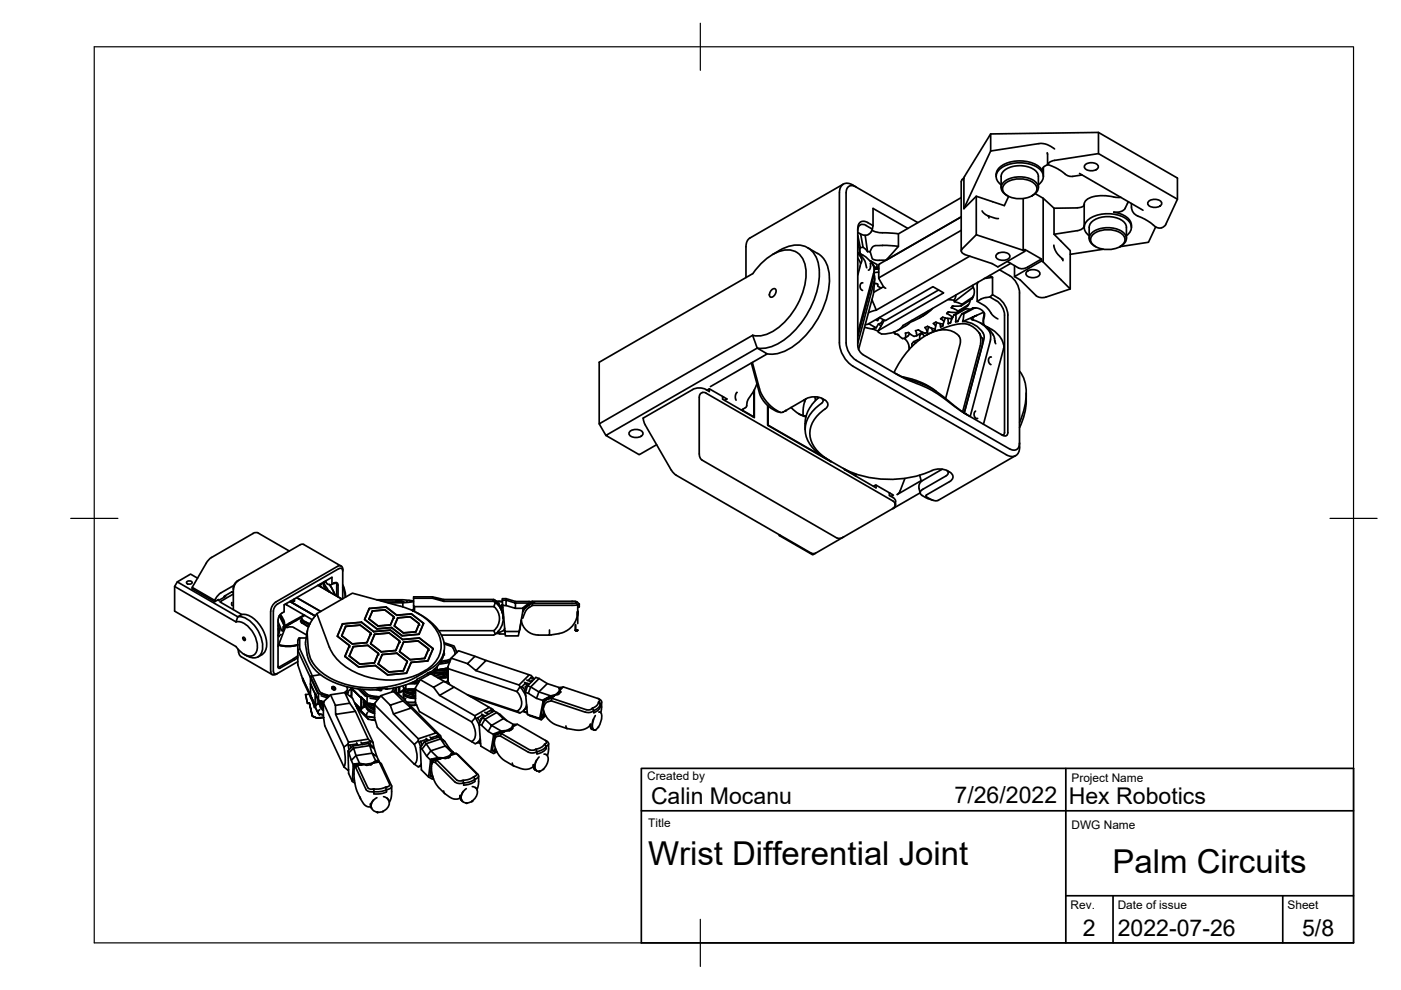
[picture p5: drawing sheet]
<svg xmlns="http://www.w3.org/2000/svg" width="297mm" height="210mm" viewBox="0 0 297 210" stroke-linecap="round" stroke-linejoin="round" font-family="sans-serif">
<defs><g id="words">
<g font-size="7">
<text x="137.4" y="183.5">Wrist Differential Joint</text>
<text x="235.9" y="185.2">Palm Circuits</text>
</g>
<g font-size="4.9">
<text x="138" y="170.6">Calin Mocanu</text>
<text x="202.4" y="170.3">7/26/2022</text>
<text x="226.6" y="170.4">Hex Robotics</text>
<text x="229.6" y="198.6">2</text>
<text x="237" y="198.4">2022-07-26</text>
<text x="276.1" y="198.6">5/8</text>
</g>
<g font-size="2.5">
<text x="137.2" y="165.4">Created by</text>
<text x="227.2" y="165.8">Project Name</text>
<text x="137.4" y="175.4">Title</text>
<text x="227.2" y="175.8">DWG Name</text>
<text x="227" y="192.7">Rev.</text>
<text x="237" y="192.7">Date of issue</text>
<text x="273" y="192.7">Sheet</text>
</g>
</g></defs>
<!-- layer: Visible -->
<g fill="none" stroke="#000" stroke-width=".36">
<path d="M178.8 39l-19.8 11.5M181.5 39.6a1.29 1.29 0 0 0-1.5-.1 1.29 1.29 0 0 0-.6 1.4M203.8 38.5v14.7M204 38.1l.4-.4v6.5M204 38.1l-.2 .4M204.4 37.7l5.6-9.3 22.9-.3 16.7 9.7v4.4l-2.8 5.8-.8 .4-.8-.2-2.3-1.6-1.7-.8M210 28.4v3.6M212.3 39.2a2.01 2.01 0 0 1-.1-3.5 7.2 7.2 0 0 1 8.5 .4 1.96 1.96 0 0 1-.5 3.1M212.3 39.8v-2.4a2.67 2.67 0 0 1 2.4-2.1 5.3 5.3 0 0 1 5.1 1.2l.4 .9v2.4M213.1 38.9a5.3 5.3 0 0 1 6.2 0 1.51 1.51 0 0 1-.5 2.6 5.1 5.1 0 0 1-6-.8 1.37 1.37 0 0 1 .3-1.8zM221.1 36.3a5.6 5.6 0 0 0-5.5-2.2 4.9 4.9 0 0 0-4.3 2.4l-.1 .9M221.2 35.5v1.9"/>
<path d="M222 32.4l.1 2.5M222.1 34.9l.6-.6 .5-.2 9.7-1.5 16.7 9.6M222.1 34.9l2.1 .9 1.6 1.1M222.3 34.9a1.23 1.23 0 0 0-1.2 1.4M223.6 31.6l-1.7-1-1.4-.2-10.5 1.6-5.6 12.2M225.8 36.9l1 .5h.7M228.9 36.8l13.4 7.8M229.4 37.1l-1.9 .3M230 35a1.95 1.95 0 0 1 2.9 .2 1.29 1.29 0 0 1-1.7 1 1.14 1.14 0 0 1-1.3-1zM232.9 28.1v4.5M159 50.5a1.94 1.94 0 0 0-.8 1.8v6.5M163.8 53.9a9.6 9.6 0 0 1 5.5-1.9 4.8 4.8 0 0 1 4.4 4.9 18.1 18.1 0 0 1-9.6 16.4 6.3 6.3 0 0 1-3.6 .5l-.9-2.7"/>
<path d="M171.2 52.5a6.3 6.3 0 0 1 4.3 4.1 14.7 14.7 0 0 1-2.3 11.3 15.4 15.4 0 0 1-7.6 6.9l-2 .3-.9-.1M179.4 40.9v31.8M181.9 53.5l1.4 1.7 .5 1.6M181.9 53.5l.3 .2M181.9 48.4v24.9M181.9 49.9l.5 2.6M181.9 51.3l.4 2.1M181.9 54.7l.6 1.2M181.9 53.7l.8 1.2-.2 1M181.9 48.4a1.28 1.28 0 0 1 .6-1.4 1.28 1.28 0 0 1 1.5 .2l1.1 .7-.1 .7-1.4-.8a1.07 1.07 0 0 0-1.2-.1 1.07 1.07 0 0 0-.5 1.1M181.9 49.3h.1M182.2 53.7a7.2 7.2 0 0 1 2.9 2.5l.3 .8-.1 .8"/>
<path d="M182.2 53.6h.1M182.4 56.4l-.5 1.9M182.4 52.5v1.1h-.3M182.5 55.9l-.1 .5M182.5 49.6l.5 2.8M182.9 60h-.3l-.2 .5 .1 .7 .4 .4M183 52.4l-.6 .1M183.4 49.9l.5 3.5M184.5 55.8v1l-.1 .3-.3 .2M184.6 55.3l1.3 .8v.8l-.4-.2zM184.6 55.3l-.1 .1M184.8 49.1a1.59 1.59 0 0 1-2.5 .4l-.4-.2"/>
<path d="M184.9 48.8a7.6 7.6 0 0 0 3.9 .6l1.7 .2M185 48.6l-.3 .5M185.1 47.9v-3.7l7.4 4.2M185.3 58.4v.1M185.3 57.8l-3.4 12.8M185.3 58.2v.2M185.3 58.2l.1 1.3-3.5 13.3M185.4 57.3l-.1 1.2-3.4 12.7 2.9-11.2M185.4 57.1l.9-.1zM185.4 59.1l-.2 3.3-3.2 11.7M185.5 56.6h-.2M185.9 56.9h-.5"/>
<path d="M186.3 59l1.1 1.9M186.3 57.7l-1 .1M186.3 56.6l-.4 .1M187.2 52l3.3 .2M187.2 52l-1.9 .1-.4 .4-.4 .9M194.6 47.2l-13.1-7.5a2.45 2.45 0 0 0-2.9-.5l-.5 1-.1 .7v31.8a6.3 6.3 0 0 0 2.8 4.9M203.8 46l-17.3 10-.2 .2v2.8l17.5-10.2M203.8 41.9l-13.3 7.7v2.7l-1.9 2a1.54 1.54 0 0 1-1.8 .9h-1l-.8-.3-.5-1.5h-.6l-.9-1M204 52.8a.6 .6 0 0 0 .2 1l6.2 2.1 1.2 .7 5.7-3.3M205.6 54.3l-19.8 11.5M207 49.8l-3 3M207 41.6l-2.6 2.6"/>
<path d="M207.4 59.8l-.2 .6M208.2 44.7l.4 .5 .8 .6M208.6 59.1l1.8-.3v3.7M209.5 45.7l.1 .1M209.7 46.2l-.2-.4 1.5 .5h.7M209.8 58.4l.6 .4M211.3 54a1.95 1.95 0 0 1 2.8 .2 1.29 1.29 0 0 1-1.7 1 1.14 1.14 0 0 1-1.2-1zM211.9 57.2a6.7 6.7 0 0 1 3.8 3.1l.5 1.8v32.7M213.6 41.5a1.76 1.76 0 0 1-1.3-1.6 1.76 1.76 0 0 1 1.1-1.7 5.9 5.9 0 0 1 6.2 .4 1.63 1.63 0 0 1-.6 2.8l-.2 .1M213.8 41.6l-.9 2-5.9-2v8.2l9.9 3.3v-11M214.3 55.9l-22.8 13.1a4.9 4.9 0 0 1-4.6 1.8l-.6-.3M215.1 58.6l1.2 .7 3.4 3.4a2.12 2.12 0 0 0 2 .3l5.2-1.7"/>
<path d="M216.9 53.1l.4 .2v-.4l3.5 2v.4l.4 .2M217.7 57.6a1.95 1.95 0 0 1 2.8 .3 1.29 1.29 0 0 1-1.7 1 1.14 1.14 0 0 1-1.3-1zM219.5 41.1l1.7 .9M220.8 54.9l-2.9 1.7a2.08 2.08 0 0 1-2 .2l-2.3-1.4M220.8 55.3l-5.7 3.3v-2.3M221.2 42l2.3 2.1v5.6l3.4 3.4v8.2l-5.7-5.8zM223.4 52l.5 1.4 1.3 1.4M225.2 54.8v.1M225.2 54.8l.2 .5M225.2 54.9h.1M228.4 44.1h-4.9M229.9 43.3v4.9"/>
<path d="M229.9 47.8a1.41 1.41 0 0 1-1.5 1.1l-4.9 .8M230.9 50a2.01 2.01 0 0 1-.1-3.5 7.2 7.2 0 0 1 8.6 .4 1.96 1.96 0 0 1-.6 3.1M230.9 48.2a2.67 2.67 0 0 1 2.4-2.1 5.3 5.3 0 0 1 5.2 1.2l.3 .9M230.9 48.2v2.4M231.8 49.7a5.3 5.3 0 0 1 6.2 0 1.51 1.51 0 0 1-.5 2.6 5.1 5.1 0 0 1-6.1-.8 1.37 1.37 0 0 1 .4-1.8zM232.1 52.2l.2 .1M232.1 52.2a1.7 1.7 0 0 1-1.2-1.7 1.7 1.7 0 0 1 1.2-1.6 5.9 5.9 0 0 1 6.1 .5 1.63 1.63 0 0 1-.5 2.8M233.9 52.8l-7 1.1M237.6 41.8l-.7 .1a10 10 0 0 0-6.1 .2 1.59 1.59 0 0 0-1 1.5 1.74 1.74 0 0 1-1.4 .5M237.7 52.2l-.3 .1M238.8 48.2v2.4M239.2 42.8l-.1 .2a2.34 2.34 0 0 1-3 2 4.4 4.4 0 0 1 3.7 2.3l.1 .5"/>
<path d="M239.9 43.2a2.28 2.28 0 0 0 1.3 2.6M239.9 47.8v.4M243.5 42.7a1.95 1.95 0 0 1 2.8 .3 1.29 1.29 0 0 1-1.7 1 1.14 1.14 0 0 1-1.3-1zM245 48.1l-1.5 3.3-6 .9M159.3 77l1.8 6.6 .5 1 .6 .9 1.1 .9 1.2 .8 .9 .2M159.5 76.8l1.9 6.6 1.3 1.9 1.5 1.5 1.2 .6h.5l5-2.8a3.7 3.7 0 0 1 4.5 .8 1.02 1.02 0 0 1-.4 1.3 6.2 6.2 0 0 0-3.2 6 7.5 7.5 0 0 0 4 4.9M159.6 71.1l-32.6 18.8 1.5 2.4M159.6 71.1a6.3 6.3 0 0 0 5.4-1.6 15.7 15.7 0 0 0 5.9-12 4.3 4.3 0 0 0-3.3-4.5 8.8 8.8 0 0 0-7.2 3.9l-.8 1.1-32.6 18.8v13.1M163.6 61.5l.2-.2 .5-.1a1.16 1.16 0 0 1-1 1.8 1 1 0 0 1 .3-1.5zM179.4 72.7a4.7 4.7 0 0 0 2.1 3.7M180.8 77.6l32.5 18.8a1.73 1.73 0 0 0 2.1 .2 1.73 1.73 0 0 0 .8-1.8M181.5 76.4l32.5 18.8"/>
<path d="M181.9 73.3a2.33 2.33 0 0 0 1 1.9l8.4 4.8 6.3 2.8 2.4 1.5 3.5 2.7 1.9 1.2M183.3 69.4l1.8 .4M183.5 68.8l.7-.1 1.6 .8M184.1 68.7l13.7-7.9 2.3 1.3-13.7 7.9-.2 .1 .1 .4M184.9 63.5l.9 2.3M185.4 60.1l.6 .1 .1 .5 .7 .4M185.8 65.8l-1.7 .5M186.2 68.7l.6 .4M186.8 68.5l.3 .1M187.2 67.8l-.4 .7-.6 .2-.4 .8-.7 .2v.1M187.3 60.8l-2.1 1.2M187.4 60.9l.4 .2"/>
<path d="M187.5 67.9l-1.3 2.3-1.1-.4M189.4 70.5h.1M189.5 70.5l.3 .4M189.7 70.4l.1 .5h.6l.5 .6a.83 .83 0 0 0 1 .2M189.8 79.1l1.8 .9 4.7 1.7 1.3 .7 2.2 1.5 3.6 3 2 1.3M190.1 70.9l.4 .2M191.3 79.9l2.1 .5 2.1 .8 1.3 .6 1.7 1.2M191.7 71.7l.8 1.1 .2 1.3M192 70.6l-.1 1.1M192 70.6l.6-.1 .7 .5a.94 .94 0 0 0 1.1 .2M192.8 70.7l-.2 .4-.7 .6M193.3 67.9l-.9 .9-2 1.3"/>
<path d="M193.7 72.4l.5 .3M193.7 72.4l-.3 .5v.5M194.7 69.9l.8 .5a.95 .95 0 0 0 1.1 .1M194.7 69.9l-.6 .2 .3 1.1M195 72l-1.3 .4M195 71.1v.9M195.4 70.7l.6 .6M195.4 70.7l-.4 .4M195.5 70.4l-1.1 .8M195.8 70.5l-.4 .2M196.1 69.4l.5 1.1M196.1 69.4l.6-.2 1.5 .6"/>
<path d="M196.6 70.5h.1M196.9 65.9l-1.4 1.1-2.5 1.3M197.1 69.4l-.3 .3-.2 1.2M197.4 69.5l.4 .8M197.7 65.4l-1.1 1-1.7 1M197.9 68.6l.5 .5M197.9 68.6l.5-.3 1.6 .4M198.3 69.8h-.1M198.6 68.4l-.3 1.3a.55 .55 0 0 1-.5 .6M199 61.5l-11.2 6.4h-.2l-1.1-.6-.4 .7-.4-.2M199.2 69.9l-1.4 .5-1.4 .7M199.3 68.6l.1 .7 .5-.2"/>
<path d="M199.4 67.6l.8 .5M199.9 67.3l1.7 .3M199.9 67.3l-.5 .3M199.9 69.1l-.4 .2M200.4 67.4l-.5 1.7M200.7 66.5l1.3 .8M200.9 67.5l.1 1.1 .5-.2M201.2 66.1l-.5 .4M201.7 65.2l1.4 .7M201.9 67.4l-.3 .2M202 67.3l-.4 .3M202 67.2v.1"/>
<path d="M202.2 64.9l-.5 .3M202.7 66.7l-.5 .1M202.7 62.5l-.4 1.1M202.9 66.3l-1.8-.2-.4 .4M203.1 68.2h-.5M203.1 65.9l-.2 .4M203.2 71.2l.4 .7v1l-3.1 11.6M203.3 71.2a5 5 0 0 0-6-.6 17.1 17.1 0 0 0-7.7 8.4M203.9 64.5l-.1 .4M203.9 66.5l-.8 1.7M204.1 68.1a5.4 5.4 0 0 1 4.4 2.6M204.3 66.5l-.2 1.7 3-1.3-1.1 .6v.2l.2 .1a5.6 5.6 0 0 1 3.7 2.6"/>
<path d="M204.3 66.5h-.3M204.3 65.4v.2M204.8 65.5l-.5 .1-2.1 1.2-.6 1.3a.53 .53 0 0 1-.5 .5M205.3 64.6l-.3 .4-2.1 1.3M205.3 64.6l-2.2 1.3M205.3 64.6l-.2 .3M205.4 68.8l-.8-.2-1.8 .2-2 .5-1.6 .7M205.4 68.8l1.2 .8 1 1M205.7 65.6l-1-.1-2.1 1.2v1.5l.5-.2M205.7 63.6l-.4 1M206.1 63.4l-2.3 1.5h-1.9l-.2 .4M206.2 60.5l.4 1.3-.4 1.2"/>
<path d="M206.2 63l-2.3 1.5-1.6-.5v-.4l-1.3-.1M206.2 63l-.1 .4M206.2 65.3l-2.3 1.2M206.3 67.6l.1 .3M206.3 67.7h.1M206.3 60.9l-4 3.1M206.4 62.7l-.3 .7M206.7 65.3l1 .2 .9 .7M206.7 65.3l-2.4 1.2M206.7 65.3h-.5M206.9 65.3h-.7M207.2 60.4v3.5l1.8 1.1 1.4 1.7 1.2 .9"/>
<path d="M207.6 70.6l.3 .9v1.6l-3.8 14.2M207.6 70.6l.4 .9M207.8 68.4l.7 .4M208.5 70.7l.2 .6-.1 .7-4.2 15.6 3.9-14.5v-1.4l-.3-.2M208.5 68.4l.2-2-.3 1.6 .3 1M208.5 68.8l1.3 1.1 .8 1.2M208.5 68.8h.1M208.7 66.4l-.1-.2-1.5 .7M209 69.2l.4 .2M209.4 69.4h.1M209.4 69.4l.3 .1a6.4 6.4 0 0 1 2.6 2.3M209.8 70.4l.2 .7v1.2l-4.3 16"/>
<path d="M209.9 63l-1.5 .2-1.2 .7M210.2 75.7l-.4 .1-.2 .5 .1 .6 .4 .4M210.4 70.8l.4 .6 .3 1.5M210.9 72.2l.1 .3M211.2 63.7a3.9 3.9 0 0 1 1.8 3.1v24.9l-.2 .5-.5-.1M211.6 63.1l-1.2-.6-.5 .5 1.3 .7M211.6 63.1a4.6 4.6 0 0 1 2.1 3.7v24.9l-.2 .6-.5 .1-.4-.1M212.3 71.9l.5 1.3v.8M212.8 74l-4.3 16M216.2 78.7a8.7 8.7 0 0 1 1.1 7.3l-1.1 3.6M133.5 91.5a1.95 1.95 0 0 1 2.8 .3 1.29 1.29 0 0 1-1.7 1 1.14 1.14 0 0 1-1.2-1zM142.4 99.7l1 1"/>
<path d="M146.9 82.6l-10.5 6 .4 1.5 5.5 9.6M149 83.2l.7 .1 39.9 23.2 .2 .7-.4 .5-10.6 6.2M149 83.2l-.6 .4-.1 .6v12.1a1.48 1.48 0 0 0 .6 1.3l28.5 16.4M149.9 82.7l.5-.3 3.7 2.2-.5 .3M150.4 82.4v.6a3.3 3.3 0 0 0-3.6-.4M150.6 82l12.1-7-2.2-1.2-32 18.5 7 4.1 3.7-2.1M153.4 84.2l-.2 .1M156.3 83.2l-.4 .9 .2 .8M157.5 87.1l2.2 1.3M157.5 86.7v.4M159.8 82.9v5.5M159.9 82.6v5.9l-6.7-3.9v-.5"/>
<path d="M160.5 81.4l-.8 1.6-1.1 1.7-.3 1.5-1.1 .7M162.8 86v4.2l13.4 7.6M162.8 90.2l12.3 7a22.6 22.6 0 0 0 11.4 4.3 22.5 22.5 0 0 0 11.6-1.9 3.6 3.6 0 0 1 3.9 1.1 1.09 1.09 0 0 1-.7 1.4l-4.9 2.8-.1 .4 1.8 .8h.7l16.5-9.5M162.9 86.1v4M166.6 87.1h-.1M167.7 86.4l1.6 1.3 1.6 .7M169.3 87.7l1.6 .5M170.4 84.8l.2 .4M170.8 84.6l-.4 1.4-.1 2.1M172.8 84.1l.1 .8M173.3 84.2v.3M173.6 84.3l-.1 .1a7.1 7.1 0 0 0-2.8 5.4v1.3"/>
<path d="M174.2 84.5l.3 .2-.1 .6a7.9 7.9 0 0 0-3.7 5.7 6.8 6.8 0 0 0 3.2 5.4l1.2 .8M176.1 97.8h-.1M179 99.5l6.7 3.9v-.5M179 99.5h.1M179.1 99.6l2.3 1.3M199.7 99.5l-4.1 2.4M200.7 99.8l.3 .5-.4 .6M205.4 88.2l7.2 4.1M206.8 87.2l-.3 .4 .1 .7 .3 .4h.4M216.2 93.9a1.29 1.29 0 0 1-.7 1.4 1.29 1.29 0 0 1-1.4-.1M217.6 83.3a14.1 14.1 0 0 1-1.4 7.4M54.8 113l6.5 3.8"/>
<path d="M54.8 113a1.07 1.07 0 0 0-1.1 .1l-9.2 5.3-.8 1-3 5.1v.3l4.8 2.8M143.3 100.7l28.6 16.5 .5 .2 .5-.1M165.2 113.4v.2M165.4 113.5l-.2 .1 7.1 4 6.5-3.7M178.8 113.9a1.42 1.42 0 0 1-1.4 .1M181.4 100.5v.4M185.2 103.1l.5-.3 3.7 2.2-.5 .3M188.6 104.5v.6a1.58 1.58 0 0 1 1.2 1.1 1.58 1.58 0 0 1-.4 1.6M188.7 104.6l-.1 .1M189.4 107.8l-.2 .1M191.9 101.4l-1.1 2.7M194.9 103.6l.2 1"/>
<path d="M195 100.8l.3 1.3M195.1 104.5l-5.7 3.3M195.3 101.9l-5.1 2.9 .7-.7M195.6 101.9a1.49 1.49 0 0 0-.7 1.7M200.6 100.9l-5 2.9-.4 .4-.1 .4 .4 .4 1.1 .7 1.2 .4M37 124.3v5.3l13 7.5a3.7 3.7 0 0 0 3.4 2 2.29 2.29 0 0 0 1-3.1 5.4 5.4 0 0 0-3.8-4.2h-.6M37.6 123.4l-.6 .9 13 7.6 .4-1.1M39.7 123.3a.66 .66 0 0 1 1 .3 .66 .66 0 0 1-.6 .3 .66 .66 0 0 1-.5-.5zM40.7 124.5l4.8 2.8M41.9 122.6l-1.5-.9-2.8 1.7 12.8 7.4 .9-.5-4.7-2.7 2.9-1.6M45.7 126.9l-.2 .7 .9-.5v.2M46.8 125.7l-1.1 1.2"/>
<path d="M47.5 126.6h.1M47.7 126.3l.2 .1-1.5 .9-.2-.1M49.1 125.5l.4 .2M49.2 127.8v.6M49.2 125.5l-1.7 .9v.3M49.6 124.1l-2.8 1.6M50.4 130.8a5 5 0 0 1 4.4 3.1 5.1 5.1 0 0 1 .5 4.8 2.07 2.07 0 0 1-3 .3l-.6-.3M50.5 137.6l.2 1.1 .4 .5 6.6 3.8M50.6 123a2.49 2.49 0 0 0-1.1 2M51.3 130.3a5.1 5.1 0 0 1 4.5 3.4 4.8 4.8 0 0 1 .2 4.7l-.4 .4M51.5 135.1l.4 .2 .1 .4-.4-.1zM55.5 138.8l-.8 .5"/>
<path d="M57.4 129.6v12.7a.76 .76 0 0 0 .5 .8 .76 .76 0 0 0 .9-.3l4.3-2.5M58 129.6v12.7M58.8 128.1l-.5 .5-.3 1M58.9 131.9l.7 1.8M59 132.6l.3 .9-.1 .6M59 133.3l.2 .8M59 131.6l-.1 .1M59.1 136.7l2.3 .3 1.8-.3-1.8 .4-1.2-.1zM59.2 134l-.3 .8M59.2 130.6l1 2.1M59.3 130.5l1 2M59.3 130.5h.1"/>
<path d="M59.3 130.5l.9 1.8M59.4 130.2l.7 1.3M59.6 134.5l-.5 .5M60 132.9v.5l-.2 .4M60.2 131.5l.2 1.4M60.2 132.3l.1 1M60.2 132.3l.1 .5M60.2 132.8l.1 .6-1.4 3.6M60.3 132.6v.6M60.3 132.8h.1M60.4 132.9l.1 .1M60.5 133h.5"/>
<path d="M60.5 128.1l5.7 3.3M60.7 128l.1 .3M61 133l.7-.1 .6 .2 2.7 1.5M61.6 127.6l5.2 3M62.4 127v.5l-1 .1M62.7 131.6h.1M62.9 126.7l5.1 2.9M63.1 139l-3.9 2.4-.2-.2M63.1 135.8v5.1l1 2.8M63.2 136.7l-1.8 .3-2.3-.3M63.4 131.2l-2.7 1.5M63.4 135.3l-.2 .5"/>
<path d="M63.5 137.5l-.4 .4 4.3 9.1M63.5 135.3h-.1M63.8 131h.1M63.9 131l.1 .2-.3 .5 .3 .4M64 131.9l1 .7M64 131.2v.9M64 132.1l1.4 .8-.5-.3M64 131.3l1.6 .9M64.2 131.5l.1 .3 1.3 .7M64.5 130.4l-4.1 2.3M64.6 130.5l-4.2 2.4M64.7 131.9l.9 .4"/>
<path d="M64.8 136.6l.4 2.3M64.9 135.3h-1.4v2.2l4.2 9.1a2.33 2.33 0 0 0 1.7 .8l.5 .1M65.2 133.8l-.4 2.8M65.2 138.9a7.8 7.8 0 0 0 4.8 5.4 20.9 20.9 0 0 0 9.9 2M65.3 132.8l.1 .1M65.5 132.3l.1 .1M65.6 132.2h.1M65.6 132.3v.1M66.5 130.9l-.8 1.3-.5 1.7 .2 4.3 .7 1.9M67.2 130.1l-.7 .9M67.4 124.1l5.1 2.9M67.9 124.1l.3 .4"/>
<path d="M67.9 123.8l-.1 .3M68.8 123.3l-1 .8M68.9 123.3l-.3 .4v.4l.7 1M69.1 123.1l.3 .7M69.1 123.5h-.4v.3l1 1.6 .2-.1M69.4 123.8l.4 .1M69.8 123.9l.3 .1 1.1-.5 .4 .3 .1 2.7M69.8 123.9l.1 .2M69.8 137.2a11.8 11.8 0 0 0 8.2 6.3 14.4 14.4 0 0 0 13.7-2.5 5.8 5.8 0 0 0-.1-8.6 13.7 13.7 0 0 0-6.7-3.9l-10.2-2.7-7.5 4.3 2.6 7.1M69.9 124l.1 .1M69.9 124.1l1.1 2M70 124.1l1.1 2.1"/>
<path d="M70.4 123.9v-1.5l-10.2 5.8v1.5l-.9 .7-.3 1v10.2l.4 .1 3.7-2.3M70.7 123.7l.3-.1 .4 .2v2.6M70.8 123.6v.2M72.3 120l-7.9-4.6h-.5l-13.8 8-.5 .6-.1 .7v4.5M72.5 134.8l2.2 1.7 3.1-.3M72.6 132.3l4-.4 2.6 2 3.6-.3 2.6 2 3.5-.3 2.9 2.2-1.1 2.6-3.5 .4-1 2.2-4 .4-2.6-2-3.6 .3-2.9-2.2 1-2.3-2.6-2zM72.6 132.3l-.1 .3M72.7 124.5l.5 2.1M72.7 127v-5.9a.77 .77 0 0 0-.2-1 .77 .77 0 0 0-1 0l-13 7.5a2.49 2.49 0 0 0-1.1 2M72.7 121.1l-.3-.6-.6 .1-13 7.5M72.7 124l.5 1.4v1.2M73.2 139.2l2.9 2.2 3.5-.3"/>
<path d="M73.3 132.9v-.1l-.9 2M74.1 139.1l2.2 1.7M74.1 136.9l-.1 .3M74.1 136.9l-.9 2.3M76.4 132.5l2.3 1.8-.9 2-3.1 .2-2.3-1.7M76.4 132.6l-3.1 .2M76.6 131.9h.1M78 136.8l2.3 1.7-.9 2.1-3.1 .2-2.3-1.7 .9-1.9M78 136.8l-3.1 .3M78.2 131.2l2 1.6M78.3 131.3l1.9 1.5M78.3 129l-1 2.3 2.6 2 3.1-.2 2.3 1.7 3.6-.3 .9-2.3-2.6-2"/>
<path d="M78.3 129l3.6-.3 2.2 1.8M78.3 129l-1 2.4 2.6 1.9M78.5 134.6l.1-.3-.8 2M78.6 134.3l-2.2-1.7-3.1 .2-.8 2M78.6 136.5l2.2 1.7M78.9 129.6l.1-.1-.8 1.7M79.2 133.9l-2.6-2-4 .4-1.1 2.6 2.6 2M79.2 133.9l3.6-.3 2.5 2 3.6-.3 2.9 2.2M79.2 133.9h.1M79.4 134.6v-.1l-.8 2 2.2 1.7M79.8 127.2l6.9 .1M80.1 138.9l.1-.4-.8 2.1"/>
<path d="M80.2 138.5l-2.2-1.7-3.1 .3-.8 2M80.8 127.4l4.1 .1M81 138.9v-.1l-.8 2 2.2 1.7M81.6 129.3l-2.6 .2M81.6 129.3l1.9 1.5-.7 1.7-2.6 .3M81.9 128.7l2.2 1.8M81.9 128.7l-3.6 .3-.1 .3M82.3 127.8h3.1v.9M82.5 134.2l2.2 1.7-.1 .3M82.5 134.2l-3 .3-.9 2M82.5 134.2l2.3 1.7-.9 2-3.1 .3M82.5 134.2l-3.1 .3"/>
<path d="M82.8 132.5l-2.6 .2M82.8 133.6h.1M83.4 131.1l.1-.3-1.9-1.5-2.6 .3-.7 1.6M83.5 130.8l-.7 1.7M83.9 137.9l-3.1 .3M84 127.4h1.2zM84.1 138.5l2.2 1.7v.3M84.1 138.5l-3.1 .3-.8 2 2.2 1.7M84.1 138.5l2.3 1.7-.9 2-3.1 .3M84.1 130.5l3.1-.3 2.6 2M84.1 138.5l-3.1 .3M84.3 131l-.7 1.7 1.9 1.5 2.7-.2 .7-1.8-1.9-1.4-2.7 .3"/>
<path d="M84.7 138.2l2.3 1.7 3-.3M84.7 135.9l-.8 2.1M84.9 127.4l.8 .3M85.4 135.6h.1M86.1 127.5h.3M86.7 127.7l-1.3 .1M86.8 127.3l.9 .1-.9 .3M87.2 130.1l-3.1 .3M87.5 129.5l.1-.1-.1 .1M87.5 129.5h.1M87.6 129.3l-.2 .1M87.7 129.1l-.1 .4 .1-.3"/>
<path d="M87.7 126.8h4M87.9 128.6v1.1M88.1 134l-2.6 .2M88.2 129.8l2.3 1.4 2.1 1.9 .8 1.2 .5 1.1 .3 .9v1.2l-.1 1-.5 1.1-1.1 1.4-1.7 1.1-3.8 2.1-2.6 .9-3 .6-3.4 .1-3.4-.4-3-.9-2.1-1-2.1-1.6-1.3-1.8M88.6 135.9l-3 .2-.1 .2M88.6 135.9l2.3 1.7-.8 2-3.1 .3-2.3-1.8 .9-2M88.8 132.6l.1-.4-1.9-1.4-2.7 .2-.7 1.7 1.9 1.5M88.9 132.2l-.8 1.8M88.9 135.3h.1M89.8 132.3v-.1l-1 2.3-3.5 .3-2.3-1.8-3.1 .3M90.8 137.9l.1-.3-2.3-1.7-3 .3-.9 1.9M90.9 137.6l-.9 2"/>
<path d="M91.7 126.5l2.4 .6v.4l-2.4-.7zM91.7 126.5h-4v3.1M91.8 137.6l-1.1 2.5M93.6 134.7h11M94.1 127.1h10.5v.4h-10.5M94.1 138.5v.2M94.1 138.4l.1 .2-.2 .1M94.1 136.3l2.2 .7 .5 1M94.2 137.9a6.3 6.3 0 0 1-3.3 4.8l-.3 .1M94.2 136.5l1.6 .6 .3 .3a1.61 1.61 0 0 1 .3 1.4M95.6 139.7l-2.1 .5M95.7 139.5l3.4 1.2"/>
<path d="M96.8 138l.1 .3M100.7 139.1l2.4 .9-2.2 2.2-1.8-1.5zM100.7 139.1l-3.5-1.1-1.5 1.5-.8 1.9 .1 3.2v-2.8M104.7 127.1l.5 .4M104.7 127.5l.3 .3M104.7 128.6a3.4 3.4 0 0 1 0 5.1M105 127.6h1.5M105 127.5h1.5M105 127.8l-.3 .8h-16.8l-.2-.2M105 134.5l-.3 .2M105 127.7a4.2 4.2 0 0 1 0 6.7l-.3-.7h-11.7M105.2 134.3h.5"/>
<path d="M105.2 127.9v-.2l.4 .1 .3 .6M105.3 127.9h.1M105.3 127.9l.4 .1 .2 .4M105.6 133.9v.1M105.6 133.9h.1M105.6 134.2l.4 .2M105.7 128l.1 .2M105.9 128.5l.6 1.1 .2 1.4M105.9 128.4l.1 .4M106 134.4h1.1M106.1 128.5l.1 .3M106.2 129l-.1-.4 .1 .5"/>
<path d="M106.2 128.5v.2M106.3 128.5l-.3 .1M106.4 128.2l-.2 .7M106.4 128.2h.2M106.4 128.2l-.1 .4M106.5 129.8h.1M106.5 129.9h.1M106.6 128.2h-.2M106.6 128.4h.7M106.6 128.8l-.3-.2-.1 .5 .4 .9 .1 1M106.7 130.9h.1M106.7 131h.1"/>
<path d="M106.7 131.1h.1M107 133.2l-.2 .5M107 133.7l-1.4 .5v-.3M107.3 126.9h-.8l.6 7.9h2.8l.2-.9h-3M107.3 127.2l2 .7v1.1l-2-.6zM107.3 126.9l2 .6v.4M107.3 126.9v.3h-.8M109.3 127.5h2.9l.7 .1v.2M109.3 127.9h2.9M109.3 129h1.6M110.5 131.5a3.6 3.6 0 0 0 3.6 3.1M110.5 131.6v.1"/>
<path d="M110.5 131.6l-.4 2.1M111.3 128.8v.1M111.3 128.8h.1M111.9 128.3h.1M112.1 128.9l-.7 .8-.6 1.4M112.1 128.3l-.7 .5-.6 .9 .5-.8 .8-.6M112.2 128.2l-1.3 .9M112.3 128.7l-.2 .2M112.8 127.6h.1M112.8 127.9l9.3-.1 .4 .4M112.8 127.9l.1 .4-.6 .4M112.8 127.9v-.1l-.7 .5"/>
<path d="M112.8 127.5v.1h.5l-.5 .2M112.8 127.9l-.7 .4M112.9 127.8l-.7 .1-1.3 1-.8 5M116.5 133.6v1.1h-2.4M122 131.8l-.9 1.2-1.4 1-1.2 .3-2 .3M122 133.6h.1M122 132.5v1.1M122 133.6l.3 .2 .2-.2M122 132.4v1.2M122 133.5l.1 .1M122 133.6l.1 .1M122.1 127.5l-9.5 .1"/>
<path d="M122.1 127.5l.3 .1-.3 .2M122.1 127.5v.1M122.1 133.6h.2M122.1 133.7h.2M122.4 127.7l.4 .4-.3 .1M122.4 133.5v.1M122.4 133.6v.1M122.4 133.6h.1M122.4 130.5v-.8v1M122.5 128.2l-9.6 .1M122.5 128.2v1.9l-.5 1.6M122.5 133.6h.1"/>
<path d="M122.5 129.9v-.2v2.5M122.8 128.1v.6l-.3 .1M58 142.3l.2 .6 .6-.1M64.1 143.7l2.8 6M64.8 147.2l.4 1.9M65.6 147.2h-.8l.4 1.9M65.6 149l-.4 .1h.4M65.8 143.4l1.7 3.6v1.5l1.1 .3-.6-.2M65.8 147.4l1.1 2.3M65.8 147.4v.4l2 3.8M66.2 151.8l-.6-2.8 .6 2.9M66.4 149l.2 1h.3"/>
<path d="M66.4 149h.1M66.9 149.7l-2.7-5.9v.5l3.1 6.6M67.1 152.2l-.9-.4 .9 .4M67.4 148.1l-.5-1v2.6v-2.6l.6 1.4 1.1 .4-.3-.1M67.5 150.9v.3l1.1 .4-.6-.2M67.5 148.3v1zM67.5 149.3h.1M67.5 149.3l-.4 .1-.2 .3M67.5 147l2.2 .7M67.8 149.4a1.44 1.44 0 0 0 .8 1.2M67.8 149.1v.4M67.8 150.5l-.3 .4"/>
<path d="M67.8 148.6l.3 .5 .5 .4M67.8 148.8l-.3 .5M67.8 148.7l-.3 .6M67.9 148.7a1.24 1.24 0 0 0 .7 1.6M67.9 143l-2.1 .4v1.6l1.2 2.2-1.2-2.2v2.4M68 151.4v.1M68 149l.1 .4 .5 .4M68 148.7l.6 .5M68.1 149.1l.5 .5M68.1 147.5l1.3 .5M68.3 150.4l.3 .2M68.4 148.8l.2 .2"/>
<path d="M68.6 149v2.8l.3 2.1 4 8.7 .9 .7M68.6 152.1v.1M68.6 152.1l-1.5 .1 1.5-.1M70.1 147.3l1 2.3M70.5 145.6l.5 .1 .1 .5-.2 .1-.3-.1-.2-.3zM70.5 145.7v.2M70.6 145.7h-.1M70.6 145.8h-.1M70.8 145.7l.2 .4-.2 .1M71 145.9v.2a.33 .33 0 0 1-.5-.2l.2-.3 .3 .3M71.1 149.6l3-.5 1.3 1.7-4.2 .7zM72.9 158.4a7.8 7.8 0 0 1 0 4.2"/>
<path d="M73.5 145.6l.1 .3M73.5 146.9l1-1v1.5l-.2 .2M73.5 146.9l-.1 .1M73.6 145.9v.4l-.5 .5 1 2.3M73.8 159.2l.2 .4M73.9 146.9l-.3 .3M73.9 157.3l-.1 .5 .2 1.2M74 159.6l1-1 .5 1.6-1 1zM74.2 158l.2 .6M74.2 158h.1M74.4 145.9l2.3 2M74.5 145.9l-.1-.1 2.3 2.1"/>
<path d="M74.6 145.9l2.1 2M74.6 147.9v-1.9l2.1 1.9M74.8 158.2l.2 .4 3.4-.5 .5 1.6-3.4 .5M75.2 149.1l1.4 1.3zM75.4 150.8l2.7 5.9-4.2 .7-2.7-5.9M75.6 157.8v.2v-.1M75.6 157.5l.2 .4M75.7 157.7l-1.5 .3M75.8 157.9l.1 .1M76 146.1l1.5 1.5M76.3 146.1l1.5 1.5v1.5l1.6 .2-.9-.1M76.5 157.3l.3 .5-.1-.2"/>
<path d="M76.6 148v2.4M76.6 147.8l1.5 1.4 1.3 .2M76.6 147.8v2.6M76.6 147.8l.9 1M76.9 146.2l1 1a2.85 2.85 0 0 0 1.9 .5h.8M77.1 148.9v1M77.1 148.3v1.6M77.1 149.9v.1M77.1 149.9l-.3 .2-.2 .3M77.1 148.4v.3M77.2 148.4l-.1 .6M77.4 151.6l-1.9-1.9 2.6 2.8-2.5-2.5 2.3 2.2"/>
<path d="M77.5 149.3a1.85 1.85 0 0 0 1.9 1.9M77.5 148.8a2.19 2.19 0 0 0 1.8 1.3M77.5 148.9l-.4 .9M77.5 148.9l-.3 .5-.1 .5M77.5 148.9a1.81 1.81 0 0 0 1.9 2M77.7 149.1a1.78 1.78 0 0 0 1.5 1.3M77.8 149.3l.7 .6 .9 .3M77.8 147.6l2.6 .3M78 151l-.3 .4v.5l1.7 .2-1.1-.1M78 150.6l1.4 .7M78.1 157.4v.2M78.1 157.4l-1.5 .2"/>
<path d="M78.1 157.4h.1M78.1 149.2l1.3 .6M78.1 156.7l.3 .4M78.1 152.5l1.5 .2-.9-.1M78.2 157.6l.2 .5 1 .7M78.3 149.2h.2M78.4 157l.2 .9M78.4 157.1l.7 .3M78.5 148l1.6 .3M79.1 157.4l.2 1.2M79.1 157.4l-4.4-9.3-1.6-1.3-3 .5-1.5 1.7 4.3 9.4 .9-.6M79.2 150.4l.1 .1"/>
<path d="M79.2 150.4h.1M79.3 150.5h.1M79.3 150.1h.1M79.4 140.5l-3.1 .3M79.4 149.4l-.9-.1 .9 .3M79.4 149.4v2.8l.6 2 8 8a.72 .72 0 0 0 .7 .3 .72 .72 0 0 0 .6-.5M79.6 141.1l2.6 2M80.3 146.1l-.4 .2M80.6 146.1v.3M80.7 146.1v.2l-.5-.2M80.7 147.5l2 2M80.8 146l.1 .3-.1 .1-.6-.2"/>
<path d="M82.2 145.9l-2.3 .2M82.7 149.5l2.7-.9 1.8 1.5-3.8 1.3zM83.2 146.5l-.1 .2M83.4 146.6l2 2M83.5 145.9l-.3 .6M83.6 146.6l-.1 .1M83.9 146.2l-.2 .5M83.9 145.8l-.3 .8M84.1 145.8v1.2M84.2 147.1l1.4-.6 .9 .6 1 .2M84.6 146.6l.1 .1M84.6 145.6v1.2"/>
<path d="M84.6 146.8l-.5 .2M84.7 145.6v1.1M85.4 146.4l.3 1.7M85.5 145.4l.1 .3M85.5 147.3l.9 .5 1.7 .3M85.6 147.3l.8 .5 1.7 .2M85.6 147l.6 .4 1.5 .3M85.6 146.3l1.3 .6 .6 .1 .2-.1M85.6 145.9l.6 .3h1.7M85.6 146.2l1.1 .5 .9 .2M85.6 145.9l-.1 .4-.8 .4M85.7 146l.8 .4 1.6 .2"/>
<path d="M86 148.1l-.1 .4M86 145.2v.9h1.9M86.3 140.2l-.8 2-3.1 .3M86.5 148.9h-.1M86.6 146.2l1.5 .2M86.7 146.2h1.2M86.7 146.1h-.2M87.1 140.5l-.9 2.3-4 .3M87.2 150.1l5.2 5.3-3.7 1.2-5.3-5.2M87.4 147.3h-.1M87.6 147.3h-.2l.2 .1 .1 .3M87.6 147l.1 .4h.4"/>
<path d="M87.7 146.9h-.2M87.7 146.9h.4M87.7 147.7h.4M87.8 157.8a4.8 4.8 0 0 1 .2 4.1l-.2 .1M87.9 146.9l.2 .3M88 146.2h.1v2.8l.8 1.9 11.3 6.4a.87 .87 0 0 0 1.4-.3l.2-.4M88.1 148.9h-1.8M88.1 146.1h-.1M88.3 149.5h-1.4M88.5 144l-.1 .2a16.3 16.3 0 0 1-6.5 1.9l-.3-.1M88.6 144.9l-1.9 .1M88.7 156.6v.5l.5 1.3"/>
<path d="M88.8 144.6h-1.3M89 144.3l-1 .1M89.1 144.1l2.8 1.6M89.1 158.5l.4 .3M89.1 157.2h.1M89.1 157.2l.4 .8M90 157.3l.4 .4 3-1 1 1.5-3 1M90.3 156.8l.2 .3M90.3 156.5l.4 .4M90.4 157.7l1 1.5-.9 1.1-1-1.5zM90.4 156.8l-1.3 .4M90.7 140.1l-3.6 .3"/>
<path d="M90.7 156.9l.1 .1M90.7 142.8v.4M91.1 142.5l-2.7 1.6M91.1 142.6l.1 .3v-.1M91.2 156.3l.4 .4M91.3 142.8l-2.2 1.3-1 1.8v.3l11.9 6.8M91.3 142.5v.3M91.3 142.8h.1M91.3 142.8l2.8 1.7M91.4 159.2l1.4 1.4M91.4 156.5h.1M91.4 142.4v.4"/>
<path d="M91.9 142.4l.2 .1v.7M91.9 145.7l2.2-1.2 2.2 1.2-3.1 1.7zM91.9 142.4l1.1 .3 .9 .1M92.1 142.7l1.7 .3M92.1 143.1l2.1 .3M92.1 142.5l-.6 .4M92.1 141.9l-.1 .4M92.1 141.9l.6 .1M92.1 141.9l.2 .1M92.1 142l1.4 .3 1.4-.2M92.2 141.9h.1M92.5 155.4l.3 .3 .3 .6"/>
<path d="M92.6 156.1l-1.2 .4M92.6 156.1l.2 .3M92.6 156.1h.1M92.7 141.3v.7M92.8 155.7l.6 .3-8.7-8.6-1.3-.8-2.7 .9-1.2 1.6-.1 .3 8.4 8.4 .9-.7M93 156.3l1.3 .9M93.3 141.9l-.2 .1M93.4 156l.2 .6M93.9 143l.2 .1 .1 .3M93.9 142.8h.1M93.9 143h-.1M94 143h-.1"/>
<path d="M94 142.7l.1 .4M94.1 142.6l.6-.1v.5M94.1 142.6l.6 .4M94.1 142.6l-.2 .2M94.2 142.6h-1l-1.2-.3-.6 .5M94.2 142.6h-.1M94.4 144.6h.1M94.4 141.9l-1.7 .2M94.4 141.9l-1.2 .1M94.5 141.7l-1.8 .3M94.5 141.7l-1.2 .2M94.7 143l.2 .3"/>
<path d="M94.7 143l-.6 .1M94.9 142.4l-.2 .1v.6M94.9 142.4v.9M94.9 142.4l-.7 .1M94.9 143.3l-.7 .1M94.9 141.4l.1 .4 14.6 4.8 .6-1 .7 .8 .6 1.2M94.9 143.6l-1.3 .1-.8-.1M94.9 141.7l-.5 .1M94.9 141.7h-.4M94.9 141.9l-1.8 .1M94.9 143.6l-1.2 .2-.8-.1M95 144.5l-.6 .1"/>
<path d="M95 144.6l.4 .6M95.2 144.9h-.2M95.3 158.7l-.9-.5 1.5 1.4M95.3 140.4l-2 .4M95.5 140l-2.1 .5M95.8 159.8v.1M95.9 159.6l.1-.2-.9 1.2M95.9 159.6l-.5 .6M96 159.8l-.5 .4M96 159.4l.1 .1M96.1 159.8v-.3l-.8-.8-1-1.5-1.3-.9-3 1-.9 1.2 .2 4.7 1.6 1.6 .8 .4 .2-.1M96.2 159.7l-.4 .2"/>
<path d="M96.3 145.7l7.4 4.3-3 1.8-7.5-4.4M96.4 159.7l.7 .3 4.2 4.2M96.4 159.7h-.1M99.1 147.3l10.5 3.5 .6 .3M99.5 147.6l10.5 3.5M100 153a3.8 3.8 0 0 1 .5 3.8l-.5 .4M100.7 151.8l.1 .4M100.8 152.2l-.8 .8M100.8 152.2l.8 1.7M101.2 152.2v.1M101.2 152.2l.5 .8M101.2 152.3h.1"/>
<path d="M101.6 153.5l.5 .3M101.7 153v.2M101.8 157.1l-.1 .2a.26 .26 0 0 0-.1 .3 .26 .26 0 0 0 .3 .1M101.8 156.9l-.7 .7M101.9 157.1h-.1M102.1 151.4l.8 .4M102.2 151.7l.3 .3M102.2 152.2l-.2 .2 .1 .2M102.3 152.2l.5 .3 2.5-1.4 1.4 1.3-2.5 1.4M102.3 151.6l-1.1 .6M102.8 151l.7 .4M102.8 152.5l1.4 1.3-.7 1.3-1.4-1.3z"/>
<path d="M103.1 140l9.1 3.1-2.2 2.1-9.1-3M103.5 155.1l1.1 .6M103.7 150l.4 .2M104 150.6l-.9 .6M104 150.6h.1M104 150.6l.4 .4M104.1 150.6h.1M104.1 150.2l.4 .2 .2 .4M104.1 150.2l.4 .6M104.2 153.8l2.1 1.2M104.6 156l-.5 3.4M104.7 155.6l-.1 .4 .3-.1"/>
<path d="M104.9 155.7l-.5 3.4 .4 .3 .4-.2M105 158.6l-.1 .4-.5 .1M105.1 158.9l-.3 .2M105.6 156.1l-.5 .3-.3 .9M105.8 155.4h.1M105.9 155.4l-.6 .3M105.9 155.4l1.4-.5-1 .6M106.1 156.1l5.9 3.4 1 .1 .8-.2M106.3 155.5l-1 .2-.3 .5-.2 1.3 .3 1.3 .5 1 .7 1 2.5 1.6M106.3 155.5l-.2 .6h-.5M106.3 155.5l6 3.4 .6 .2 .7-.3M106.5 155.2h.1"/>
<path d="M106.7 152.4l2.1 1.2-.2 .7M107.5 152.8l-1.5-1.3-1.2-.8-2.5 1.5-.7 1.3 .3 4.7 2.8 1.6 .6-.4M107.5 154.9l1.1-.6-.3 .4-.4 .3M107.6 154.9l-1.3 .1-1.6 .6 .2 .1 1.8-.6M108.3 154.7h.1M108.5 154.4h.2M108.7 154.2l-.2 .1M109 153.6l-.3 .2h.2l-.3 .3M109.2 153.6h.5l6 3.4M109.2 153.6h-.2M109.6 146.6a2.89 2.89 0 0 1 .3 4l-.3 .2M109.7 153.6l-1.1 .5 .1 .4-.7 .5-.7-.1"/>
<path d="M110.1 145.2l.1 .4M110.6 145.6v.1M110.6 145.6l.6 .7M110.6 145.7h.1M111 150.9l.8 .1M111 150.9l.8 .3M111.1 150.6l-.1 .3M111.2 144.7l1 .3M111.2 146.3l.2 .5M111.2 150.4l-.2 .2M111.3 144.9l.5 .4M111.4 144.9l-.8 .7"/>
<path d="M111.4 146.8l.6 .2M111.6 150l-.2 .2M111.6 150h.1M111.7 149.4a1.88 1.88 0 0 1-1.6 1.7M111.7 149.8l-.5 .6M111.7 144.2l1 .3M111.7 149.9l-.4 .4M111.7 145.3l-.3 .4 .2 .5M111.8 151h.1M112.2 143.1l.4 .1 .6 .8M112.5 145.6l1.8 1.1-.6 1.4-1.7-1.1zM112.6 143.7l-.6 .6"/>
<path d="M112.6 143.6l.5 .5M112.6 143.6h.1M112.7 143.6h.1M112.8 144.4v-.1l-.3 .2M113.6 158.8l.2 .6M113.7 148.1l1.4 .4M114.3 146.7l2.5 .8M114.3 143.9l-1.8 1.7-.7-.2v-.1M114.3 143.9l-.7-.3-1.8 1.8-.4 1.4 .4 4.7 3 1.1-.4-.3-2.6-.8M114.3 143.9l1.7 1-1.7 1.8M115.1 148.8l-.7 3.5M115.2 151.4l-.5 .6"/>
<path d="M115.2 148.4l-.1 .4 .2-.2M115.3 150.8l-.2 .7M115.3 159.9a.99 .99 0 0 1 .9 1.5l-.4 .9-.6 .7M115.3 148.5l-.6 3.5M115.4 151.2l-.4 .6M115.5 157.8l-.9 .8-1 .2M115.6 151.6l-.7 .6-.2-.2M115.7 157.7l-.3 .1 .4 .5M115.7 157a.65 .65 0 0 1 .5 .9l-.2 .2M115.7 151.7l-.9 .9M115.7 157l.2 .3-.2 .4M115.8 160h.1"/>
<path d="M115.8 158.3v.4M115.8 158.2l-.6 .6-1.3 .6M115.8 158.7l-.6 .6-.8 .4-.5 .2-.1-.5M116 158.2l-.2 .1M116 144.9l2.5 .9 .4 1M116.1 148v.1M116.2 148.8l-.6 .4-.4 .9M116.3 157.7v1.5l-.3 1M116.4 148.7l-.2 .1M116.4 148.2l-.9 .4-.3 .7v1.3l.5 1.2 .8 1 .7 .6 3 1.1M116.5 148h-.1M116.5 147.8l-.1 .2"/>
<path d="M116.6 148l1.2-.7-.8 .8M116.6 148l-1 .6M116.9 148.6l7.2 2.4h1.1l.7-.3M117 148.1l-.1 .5-.5 .1M117 148.1l7.3 2.4h.7l.6-.4M117 148.1l-.6 .1M117.9 147.2l.8-.7-.5 .8M118 147.3l-1.2 .2-1.6 .9 .1 .1 1.9-.9M118.4 147h.2M118.6 145.8h.1M118.6 146h.1M118.6 145.8l.8-.2 7.4 2.5 .3 .2-.1 .4"/>
<path d="M118.6 146.3l.1 .1M118.6 146.4h.1M118.8 146.7h-.2M119.4 145.6l-.7 .8 .2 .3-.5 .5-.6 .1M125.1 153.8l-.9 .7-1.3 .3-2.6-.3-.3-.6M125.1 153.6a.98 .98 0 0 0 .4 1.1M125.2 153.5l.1 .9 .4 .2M125.6 150.1l.3 .6M125.8 152.5l-.3 1.1a1.08 1.08 0 0 0 .4 1.1M125.9 154.8h.1M126.2 154.8h.1M126.2 151.7l-.6 1.8a1.07 1.07 0 0 0 .4 1.3l.3-.1"/>
<path d="M126.3 154.7l-.3 .1M126.9 154.1v.1M126.9 154.2l-.7 .6M126.9 148.9a1.6 1.6 0 0 1-1.3 1.2M126.9 148.2a.61 .61 0 0 1 .6 .4 .61 .61 0 0 1-.2 .7M127 151h.2a2.37 2.37 0 0 1-.1 2.7l-.2 .4M127 148.7l-.1 .2 .4 .4M127.2 151h.1M127.3 149.3a1.7 1.7 0 0 1-1.4 1.8v-.4M127.3 149.3a1.84 1.84 0 0 1-1.4 1.3M127.6 148.8l-.2 2.3M73.8 163.3h.1"/>
<path d="M73.9 163.3h-.1M73.9 163.2l-.1 .1M74.5 161.2l.4 .9M74.9 162.4l-.2 3.3M75 162l-.1 .4 .4-.1M75.1 165.2h.1M75.1 165.1l.1 .5M75.3 162.2v.1M75.3 162.3v.2M75.4 162.7l2.2 4.7a1.54 1.54 0 0 0 1.7 .4M75.5 160.2l.7 1.6M75.5 162.2l-.4 .5"/>
<path d="M75.5 162.2l.3 .1M75.8 162.3l-.4 .4h-.2l-.1 .1v2.4l.5 2.4 .8 1.7M75.8 162.3l2.2 4.7 .4 .3h.9M75.9 162.2h.1M75.9 162.2h-.4M75.9 162.1h1.3l-1.4 .2M76.2 162.1h.1M76.4 169l.1 .4M76.5 169.4l.9 1.4 .6 .3h.6M76.6 162.1l-1.3 .1-.3-.2 1.2-.2 1.4 .4M77.2 162.1l.5 .2 1-.2 .3-.3 1.4-.2 2.2 4.7M77.4 162.1l1.5-.3-.3 .4"/>
<path d="M78.6 170.4l.1 .7M78.6 170.4l.1 .8M78.9 162l-.3 .1M79.2 169.6a1.59 1.59 0 0 0-.4 1.8M79.3 161.7h.1M79.3 167.3v.5M79.7 161.3l.5-.1-.3 .3-.7 .2M79.7 161.3l-.8 .5M79.8 161.6l-.8 .2M79.9 160.4l-1-.7 .8 1.6M79.9 169.1a1.59 1.59 0 0 0-1.2 1.4 1.59 1.59 0 0 0 .9 1.6l.4 .1M79.9 161.5h.1"/>
<path d="M79.9 172.2l.1 .1M80 172.2h.1M80.2 161.5l-.5 .1 .2-.1M80.2 161.5h.1M80.2 161.2l.1 .1M80.2 161.5l.6 .4 2.2 4.9a1.32 1.32 0 0 1-1.1 .6M80.3 161.5l-1.1-3.1-1-.8-3.4 .6-1 1 .1 4.8 .8 1.7 .5 .3M81.2 172v.1M81.2 172.1l-1.2 .2M81.3 168.9a1.49 1.49 0 0 1 1.3 1.3 1.49 1.49 0 0 1-1 1.6l-.4 .2M81.8 166.9l-1 .3-1.5 .1M81.9 167.4v.5l-1.5 .4h-1.1v-.5"/>
<path d="M81.9 167.4l-.9 .4-1.7 .1M82 169.2l.4 .5M82.6 166.3l-.1 .3-.8 .3 .2 .5M83 166.7v2.2l-.5 1.2M89.3 162.3l-.6 .3M90.5 160.3l.8 .8M91.2 164.3l.3 .2M91.3 161.4l-.4 3.4M91.4 161l-.1 .4 .3-.1M91.5 162.5l-.3 2 .6 .3-.4-.3M91.5 164.5l.2 .1M91.6 161.2v.1"/>
<path d="M91.6 161.3l-.1 .7M92.1 161.1l-.4 .4-.2 .7M92.2 161.1h.4M92.2 161.1h-.1M92.3 161.6l4.2 4.2 .9 .3 .9-.1M92.4 161l-.4 .1M92.5 160.9v.1M92.6 161l1.3-.3-1.3 .4M92.6 161h-.1M92.6 161.1l-.3 .5h-.5l-.3 .5 .1 2.1 .4 1.1 .6 1.1 1.7 1.8M92.6 161.1l4.2 4.3 .5 .2 .9-.1M93.9 160.7l.5 .1 1-.3 .1-.3 1.2-.4 4.3 4.2"/>
<path d="M94.1 167.7l.2 .6 1.5 .9 .6 .2 1.2-.2M94.1 160.8l-1.3-.2-1.4 .4 .2 .2 1.6-.4M95.1 160.6l.3-.4-1.4 .5M95.2 160.4v.1M95.2 160.5h.1M95.3 160.3v.2M95.4 160.4l-.2 .1M95.5 160.2l-.1 .2-.3 .1M97.5 168.7l.1 .5 .2 .5M97.5 168.6a1.18 1.18 0 0 0 .5 1.2M97.8 169.7h.1M98 169.9h.1"/>
<path d="M98.2 165.5l.1 .5M98.2 167.8a1.7 1.7 0 0 0-.1 2.1M98.8 170.3h.1M98.9 167.2a1.82 1.82 0 0 0-.6 2.9l.7 .1M98.9 170.2v.1M99 170.3h.1M99 170.3h-.1M100 169.9l-1.1 .4M100.1 166.8a1.23 1.23 0 0 1 1.1 .7 1.23 1.23 0 0 1-.2 1.3l-1 1.1M100.4 164.7l-1.2 .6-1 .1M100.7 165.2v.5M100.7 165.2l-.8 .5-1.6 .3"/>
<path d="M100.7 165.7l-.8 .4-1 .3-.6 .1v-.5M100.7 166.9l.2 .2M101 164l.1 .1a.69 .69 0 0 1-.7 .6l.3 .5M101.3 164.2l.2 .2a.84 .84 0 0 1-.8 .8M101.5 164.5v1.7l-.4 1.2M108.6 161.8l.3 .6 2.1 .7 1.1-.1 1-.4M113 162.2a1.06 1.06 0 0 0 .5 1l-.1 .1M113.1 162.1a1.01 1.01 0 0 0 .6 1.2M113.7 161.2a1.84 1.84 0 0 0 .1 2.2M113.8 163.4v.1M114.3 163.5v.1M114.3 160.5a2.17 2.17 0 0 0-.5 2.9l.6 .1"/>
<path d="M114.4 163.6h-.2M115.2 163.1l-.8 .5M115.2 163.1h.1M115.2 163v.1"/>
</g>
<g fill="#000">
<circle cx="166.5" cy="87.1" r=".18"/>
<circle cx="204.7" cy="87.7" r=".18"/>
<circle cx="74" cy="137.2" r=".18"/>
<circle cx="78.5" cy="134.5" r=".18"/>
<circle cx="80.1" cy="138.8" r=".18"/>
<circle cx="83.4" cy="131.1" r=".18"/>
<circle cx="84.7" cy="136.2" r=".18"/>
<circle cx="87.5" cy="129.5" r=".18"/>
<circle cx="88.8" cy="132.5" r=".18"/>
<circle cx="90.8" cy="137.9" r=".18"/>
<circle cx="94" cy="138.9" r=".18"/>
<circle cx="105.6" cy="133.9" r=".18"/>
<circle cx="66.4" cy="149" r=".18"/>
<circle cx="80.2" cy="146.2" r=".18"/>
<circle cx="94.7" cy="142.5" r=".18"/>
<circle cx="108.7" cy="153.8" r=".18"/>
<circle cx="111.4" cy="150.2" r=".18"/>
<circle cx="112.6" cy="143.7" r=".18"/>
<circle cx="118.6" cy="146" r=".18"/>
<circle cx="80" cy="172.2" r=".18"/>
<circle cx="80.2" cy="161.5" r=".18"/>
<circle cx="95.1" cy="160.6" r=".18"/>
<circle cx="100" cy="169.9" r=".18"/>
<circle cx="114.4" cy="163.5" r=".18"/>
</g>
<!-- layer: Border -->
<path d="M20 9.9h267v190h-267zM148.5 4.9v10M15 109.9h10M282 109.9h10M148.5 194.9v10" fill="none" stroke="#000" stroke-width=".25"/>
<!-- layer: TitleBlock -->
<path d="M136 162.9h151v37h-151zM136 171.9h151M226 162.9v37M226 189.9h61M236 189.9v10M272 189.9v10" fill="none" stroke="#000" stroke-width=".36"/>
<use href="#words"/>
</svg>
